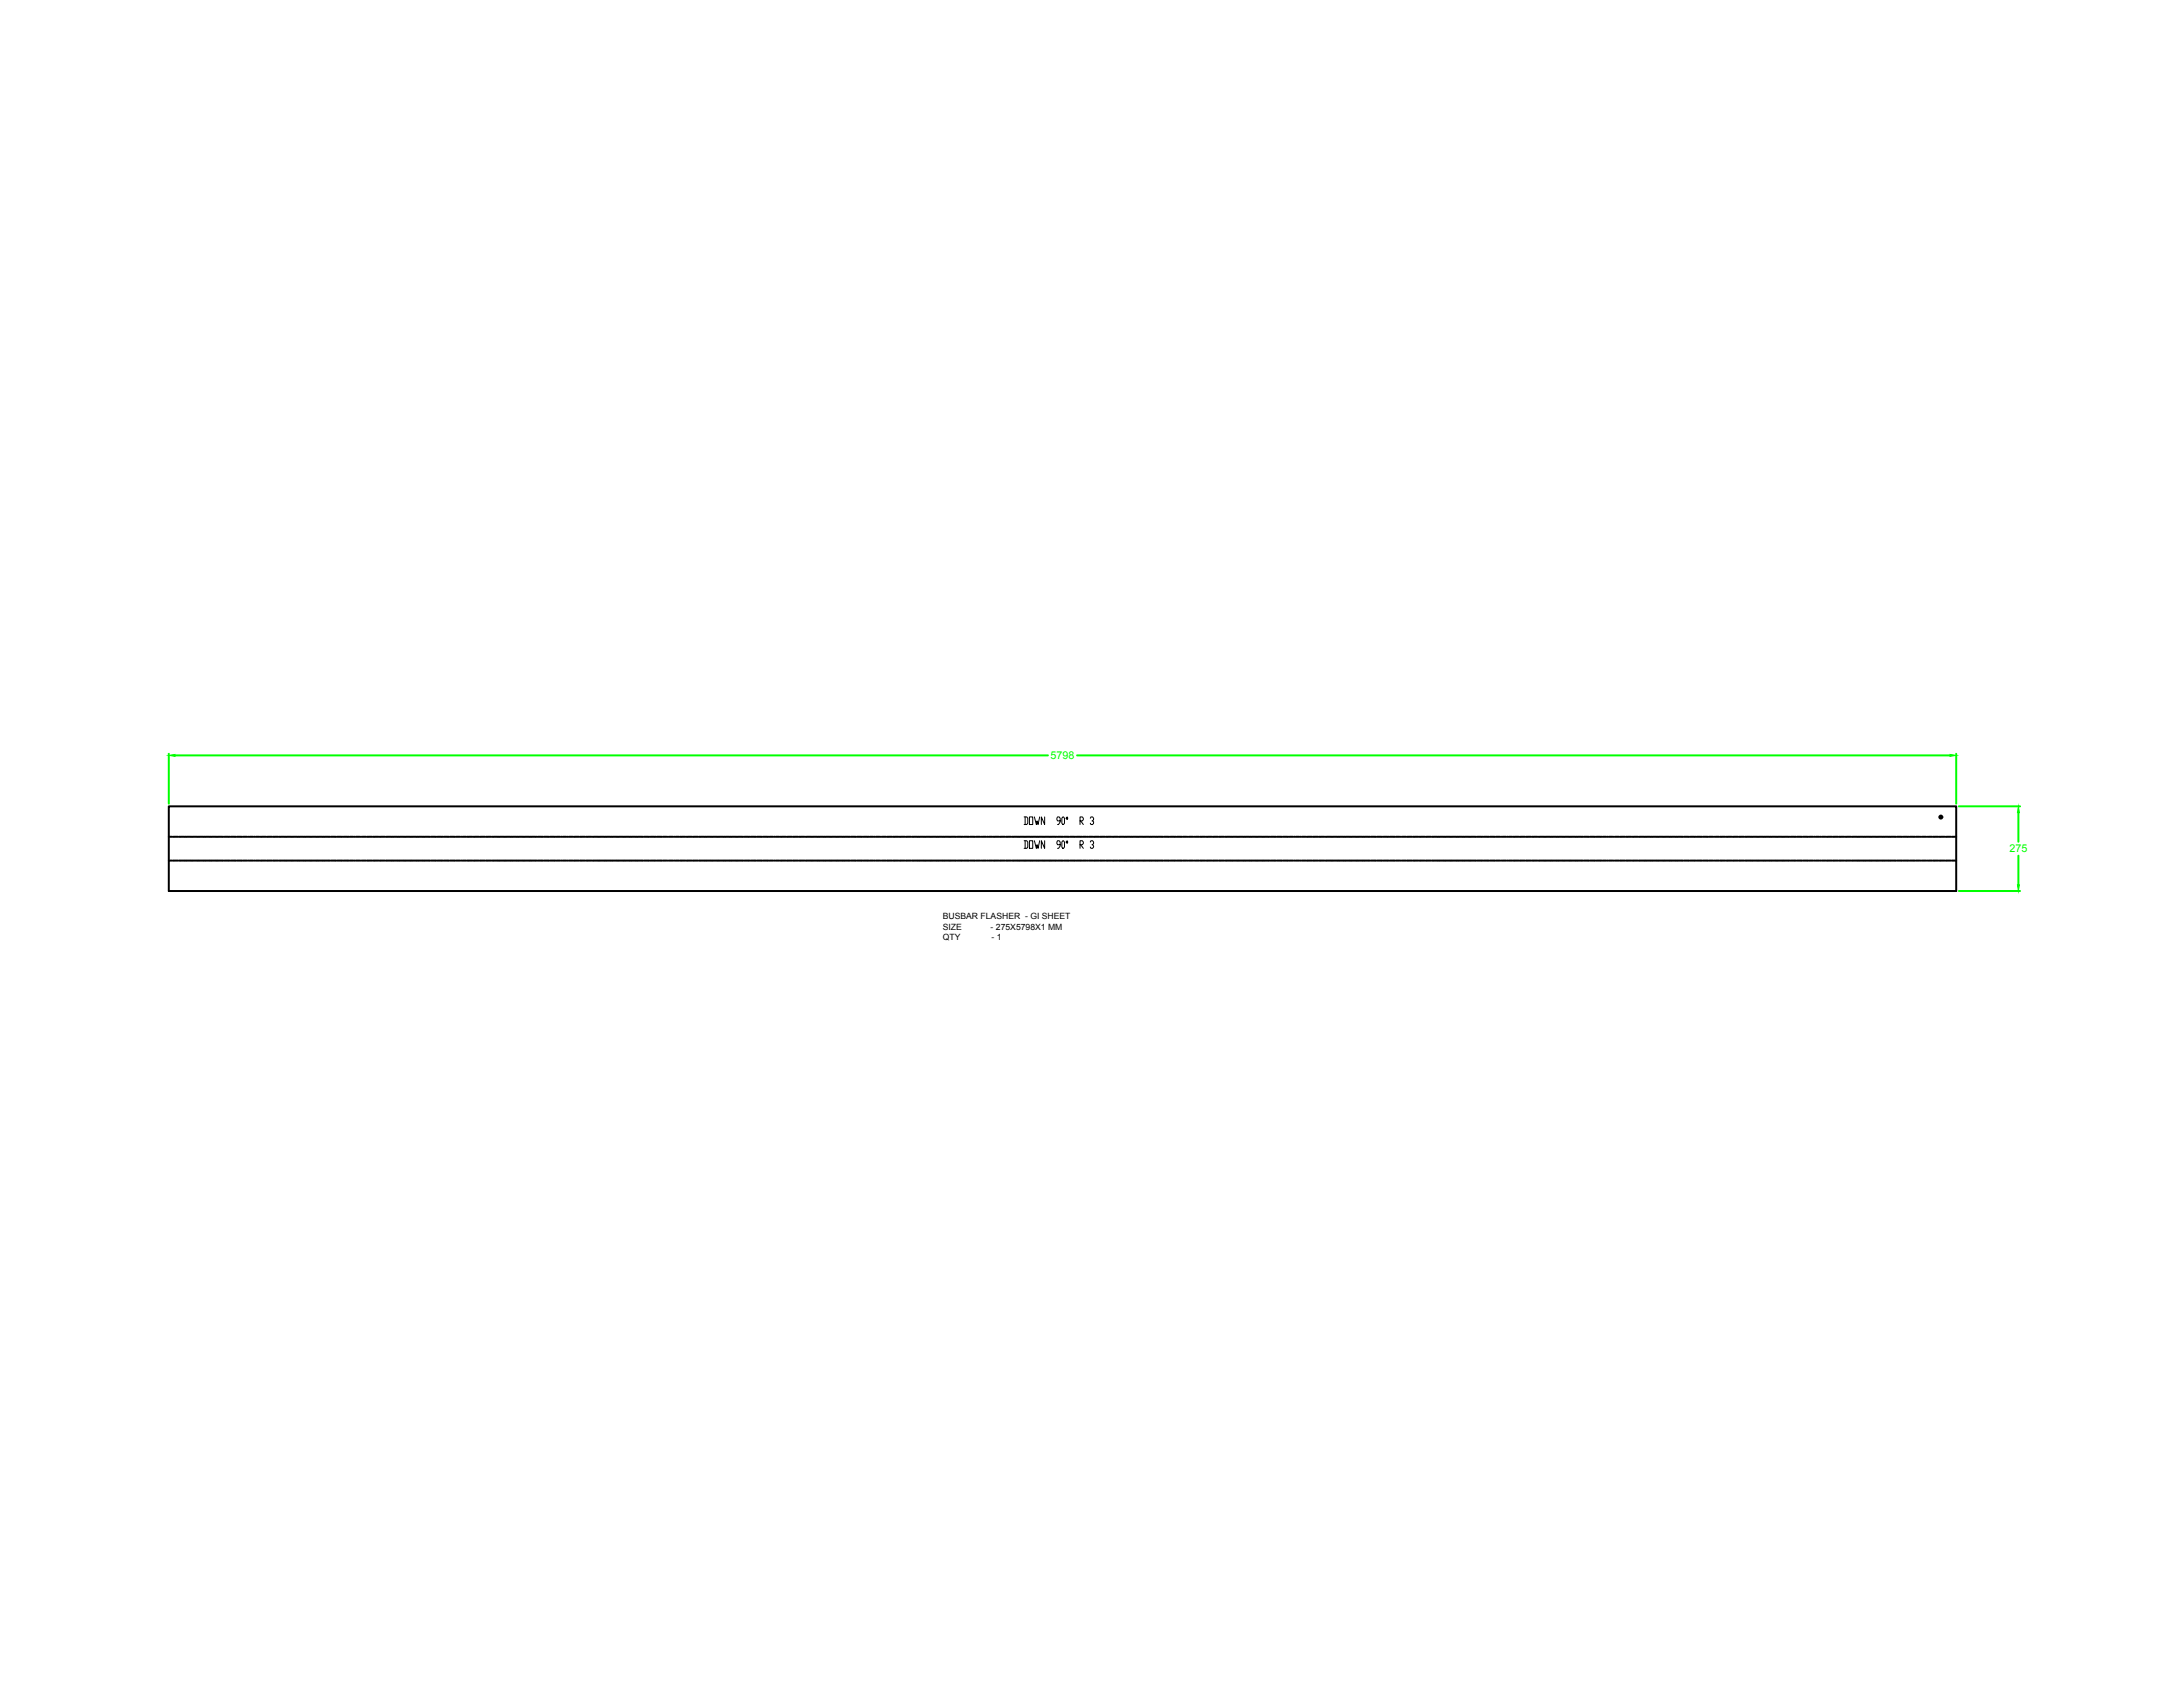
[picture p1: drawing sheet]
<svg xmlns="http://www.w3.org/2000/svg" width="279mm" height="216mm" viewBox="0 0 279 216" stroke-linecap="round" stroke-linejoin="round" font-family="sans-serif">
<defs><g id="words">
<g font-size="1.4" fill="#0f0">
<text x="134.5" y="97.2">5798</text>
<text x="257.2" y="109.1">275</text>
</g>
<g font-size="1.1">
<text x="120.7" y="117.7">BUSBAR FLASHER - GI SHEET</text>
<text x="120.7" y="119">SIZE</text>
<text x="126.8" y="119">- 275X5798X1 MM</text>
<text x="120.7" y="120.3">QTY</text>
<text x="126.9" y="120.3">- 1</text>
</g>
</g></defs>
<!-- layer: 0 -->
<g fill="none" stroke="#000" stroke-width=".25">
<path d="M21.6 103.2h228.8v10.8h-228.8zM21.6 110.1h.4M21.6 107.1h.4M22.1 110.1h.1M22.1 107.1h.1M22.3 110.1h.5M22.3 107.1h.5M22.9 110.1h.1M22.9 107.1h.1M23.1 110.1h.5M23.1 107.1h.5M23.7 110.1h.1"/>
<path d="M23.7 107.1h.1M23.9 110.1h.5M23.9 107.1h.5M24.5 110.1h.1M24.5 107.1h.1M24.7 110.1h.5M24.7 107.1h.5M25.3 110.1h.1M25.3 107.1h.1M25.5 110.1h.5M25.5 107.1h.5M26.1 110.1h.1"/>
<path d="M26.1 107.1h.1M26.3 110.1h.5M26.3 107.1h.5M26.9 110.1h.1M26.9 107.1h.1M27.1 110.1h.5M27.1 107.1h.5M27.7 110.1h.1M27.7 107.1h.1M27.9 110.1h.5M27.9 107.1h.5M28.5 110.1h.1"/>
<path d="M28.5 107.1h.1M28.7 110.1h.5M28.7 107.1h.5M29.3 110.1h.1M29.3 107.1h.1M29.5 110.1h.5M29.5 107.1h.5M30.1 110.1h.1M30.1 107.1h.1M30.3 110.1h.5M30.3 107.1h.5M30.9 110.1h.1"/>
<path d="M30.9 107.1h.1M31.1 110.1h.5M31.1 107.1h.5M31.7 110.1h.1M31.7 107.1h.1M31.9 110.1h.5M31.9 107.1h.5M32.5 110.1h.1M32.5 107.1h.1M32.7 110.1h.5M32.7 107.1h.5M33.3 110.1h.1"/>
<path d="M33.3 107.1h.1M33.5 110.1h.5M33.5 107.1h.5M34.1 110.1h.1M34.1 107.1h.1M34.3 110.1h.5M34.3 107.1h.5M34.9 110.1h.1M34.9 107.1h.1M35.1 110.1h.5M35.1 107.1h.5M35.7 110.1h.1"/>
<path d="M35.7 107.1h.1M35.9 110.1h.5M35.9 107.1h.5M36.5 110.1h.1M36.5 107.1h.1M36.7 110.1h.5M36.7 107.1h.5M37.3 110.1h.1M37.3 107.1h.1M37.5 110.1h.5M37.5 107.1h.5M38.1 110.1h.1"/>
<path d="M38.1 107.1h.1M38.3 110.1h.5M38.3 107.1h.5M38.9 110.1h.1M38.9 107.1h.1M39.1 110.1h.5M39.1 107.1h.5M39.7 110.1h.1M39.7 107.1h.1M39.9 110.1h.5M39.9 107.1h.5M40.5 110.1h.2"/>
<path d="M40.5 107.1h.2M40.7 110.1h.5M40.7 107.1h.5M41.3 110.1h.2M41.3 107.1h.2M41.5 110.1h.6M41.5 107.1h.6M42.1 110.1h.1M42.1 107.1h.1M42.3 110.1h.6M42.3 107.1h.6M42.9 110.1h.1"/>
<path d="M42.9 107.1h.1M43.2 110.1h.5M43.2 107.1h.5M43.7 110.1h.1M43.7 107.1h.1M44 110.1h.5M44 107.1h.5M44.5 110.1h.1M44.5 107.1h.1M44.8 110.1h.4M44.8 107.1h.4M45.4 110.1h.1"/>
<path d="M45.4 107.1h.1M45.6 110.1h.4M45.6 107.1h.4M46.2 110.1h.1M46.2 107.1h.1M46.4 110.1h.4M46.4 107.1h.4M47 110.1h.1M47 107.1h.1M47.1 110.1h.5M47.1 107.1h.5M47.8 110.1h.1"/>
<path d="M47.8 107.1h.1M47.9 110.1h.5M47.9 107.1h.5M48.6 110.1h.1M48.6 107.1h.1M48.7 110.1h.5M48.7 107.1h.5M49.4 110.1h.1M49.4 107.1h.1M49.5 110.1h.6M49.5 107.1h.6M50.1 110.1h.2"/>
<path d="M50.1 107.1h.2M50.3 110.1h.6M50.3 107.1h.6M50.9 110.1h.2M50.9 107.1h.2M51.2 110.1h.5M51.2 107.1h.5M51.7 110.1h.2M51.7 107.1h.2M52 110.1h.5M52 107.1h.5M52.5 110.1h.2"/>
<path d="M52.5 107.1h.2M52.8 110.1h.5M52.8 107.1h.5M53.4 110.1h.1M53.4 107.1h.1M53.6 110.1h.5M53.6 107.1h.5M54.2 110.1h.1M54.2 107.1h.1M54.4 110.1h.5M54.4 107.1h.5M55 110.1h.1"/>
<path d="M55 107.1h.1M55.2 110.1h.5M55.2 107.1h.5M55.8 110.1h.1M55.8 107.1h.1M56 110.1h.5M56 107.1h.5M56.6 110.1h.1M56.6 107.1h.1M56.8 110.1h.5M56.8 107.1h.5M57.4 110.1h.1"/>
<path d="M57.4 107.1h.1M57.6 110.1h.5M57.6 107.1h.5M58.2 110.1h.1M58.2 107.1h.1M58.4 110.1h.5M58.4 107.1h.5M59 110.1h.1M59 107.1h.1M59.2 110.1h.5M59.2 107.1h.5M59.8 110.1h.1"/>
<path d="M59.8 107.1h.1M60 110.1h.5M60 107.1h.5M60.6 110.1h.1M60.6 107.1h.1M60.8 110.1h.5M60.8 107.1h.5M61.4 110.1h.1M61.4 107.1h.1M61.6 110.1h.5M61.6 107.1h.5M62.2 110.1h.1"/>
<path d="M62.2 107.1h.1M62.4 110.1h.5M62.4 107.1h.5M63 110.1h.1M63 107.1h.1M63.2 110.1h.5M63.2 107.1h.5M63.8 110.1h.1M63.8 107.1h.1M64 110.1h.5M64 107.1h.5M64.6 110.1h.1"/>
<path d="M64.6 107.1h.1M64.8 110.1h.5M64.8 107.1h.5M65.4 110.1h.1M65.4 107.1h.1M65.6 110.1h.5M65.6 107.1h.5M66.2 110.1h.1M66.2 107.1h.1M66.4 110.1h.5M66.4 107.1h.5M67 110.1h.1"/>
<path d="M67 107.1h.1M67.2 110.1h.5M67.2 107.1h.5M67.8 110.1h.1M67.8 107.1h.1M68 110.1h.5M68 107.1h.5M68.6 110.1h.1M68.6 107.1h.1M68.8 110.1h.5M68.8 107.1h.5M69.4 110.1h.1"/>
<path d="M69.4 107.1h.1M69.6 110.1h.5M69.6 107.1h.5M70.2 110.1h.1M70.2 107.1h.1M70.4 110.1h.5M70.4 107.1h.5M71 110.1h.1M71 107.1h.1M71.2 110.1h.5M71.2 107.1h.5M71.8 110.1h.1"/>
<path d="M71.8 107.1h.1M72 110.1h.5M72 107.1h.5M72.6 110.1h.1M72.6 107.1h.1M72.8 110.1h.5M72.8 107.1h.5M73.4 110.1h.1M73.4 107.1h.1M73.6 110.1h.5M73.6 107.1h.5M74.2 110.1h.1"/>
<path d="M74.2 107.1h.1M74.4 110.1h.5M74.4 107.1h.5M75 110.1h.1M75 107.1h.1M75.2 110.1h.5M75.2 107.1h.5M75.8 110.1h.1M75.8 107.1h.1M76 110.1h.5M76 107.1h.5M76.6 110.1h.1"/>
<path d="M76.6 107.1h.1M76.8 110.1h.5M76.8 107.1h.5M77.4 110.1h.1M77.4 107.1h.1M77.6 110.1h.5M77.6 107.1h.5M78.2 110.1h.1M78.2 107.1h.1M78.4 110.1h.5M78.4 107.1h.5M79 110.1h.1"/>
<path d="M79 107.1h.1M79.2 110.1h.5M79.2 107.1h.5M79.8 110.1h.1M79.8 107.1h.1M80 110.1h.5M80 107.1h.5M80.6 110.1h.1M80.6 107.1h.1M80.8 110.1h.5M80.8 107.1h.5M81.4 110.1h.1"/>
<path d="M81.4 107.1h.1M81.6 110.1h.5M81.6 107.1h.5M82.2 110.1h.1M82.2 107.1h.1M82.4 110.1h.5M82.4 107.1h.5M83 110.1h.1M83 107.1h.1M83.2 110.1h.5M83.2 107.1h.5M83.8 110.1h.1"/>
<path d="M83.8 107.1h.1M84 110.1h.6M84 107.1h.6M84.6 110.1h.1M84.6 107.1h.1M84.9 110.1h.4M84.9 107.1h.4M85.4 110.1h.1M85.4 107.1h.1M85.7 110.1h.4M85.7 107.1h.4M86.2 110.1h.1"/>
<path d="M86.2 107.1h.1M86.5 110.1h.4M86.5 107.1h.4M87.1 110.1h.1M87.1 107.1h.1M87.2 110.1h.5M87.2 107.1h.5M87.9 110.1h.1M87.9 107.1h.1M88 110.1h.5M88 107.1h.5M88.7 110.1h.1"/>
<path d="M88.7 107.1h.1M88.8 110.1h.5M88.8 107.1h.5M89.5 110.1h.1M89.5 107.1h.1M89.6 110.1h.5M89.6 107.1h.5M90.2 110.1h.2M90.2 107.1h.2M90.4 110.1h.5M90.4 107.1h.5M91 110.1h.2"/>
<path d="M91 107.1h.2M91.2 110.1h.6M91.2 107.1h.6M91.8 110.1h.2M91.8 107.1h.2M92 110.1h.6M92 107.1h.6M92.6 110.1h.2M92.6 107.1h.2M92.9 110.1h.5M92.9 107.1h.5M93.4 110.1h.2"/>
<path d="M93.4 107.1h.2M93.7 110.1h.5M93.7 107.1h.5M94.2 110.1h.2M94.2 107.1h.2M94.5 110.1h.5M94.5 107.1h.5M95.1 110.1h.1M95.1 107.1h.1M95.3 110.1h.5M95.3 107.1h.5M95.9 110.1h.1"/>
<path d="M95.9 107.1h.1M96.1 110.1h.5M96.1 107.1h.5M96.7 110.1h.1M96.7 107.1h.1M96.9 110.1h.5M96.9 107.1h.5M97.5 110.1h.1M97.5 107.1h.1M97.7 110.1h.5M97.7 107.1h.5M98.3 110.1h.1"/>
<path d="M98.3 107.1h.1M98.5 110.1h.4M98.5 107.1h.4M99.1 110.1h.1M99.1 107.1h.1M99.3 110.1h.5M99.3 107.1h.5M99.9 110.1h.1M99.9 107.1h.1M100 110.1h.6M100 107.1h.6M100.7 110.1h.1"/>
<path d="M100.7 107.1h.1M100.9 110.1h.5M100.9 107.1h.5M101.5 110.1h.1M101.5 107.1h.1M101.7 110.1h.5M101.7 107.1h.5M102.3 110.1h.1M102.3 107.1h.1M102.5 110.1h.5M102.5 107.1h.5M103.1 110.1h.1"/>
<path d="M103.1 107.1h.1M103.3 110.1h.5M103.3 107.1h.5M103.9 110.1h.1M103.9 107.1h.1M104.1 110.1h.5M104.1 107.1h.5M104.7 110.1h.1M104.7 107.1h.1M104.9 110.1h.5M104.9 107.1h.5M105.5 110.1h.1"/>
<path d="M105.5 107.1h.1M105.7 110.1h.5M105.7 107.1h.5M106.3 110.1h.1M106.3 107.1h.1M106.5 110.1h.5M106.5 107.1h.5M107.1 110.1h.1M107.1 107.1h.1M107.3 110.1h.5M107.3 107.1h.5M107.9 110.1h.1"/>
<path d="M107.9 107.1h.1M108.1 110.1h.5M108.1 107.1h.5M108.7 110.1h.1M108.7 107.1h.1M108.9 110.1h.5M108.9 107.1h.5M109.5 110.1h.1M109.5 107.1h.1M109.7 110.1h.5M109.7 107.1h.5M110.3 110.1h.1"/>
<path d="M110.3 107.1h.1M110.5 110.1h.5M110.5 107.1h.5M111.1 110.1h.1M111.1 107.1h.1M111.3 110.1h.5M111.3 107.1h.5M111.9 110.1h.1M111.9 107.1h.1M112.1 110.1h.5M112.1 107.1h.5M112.7 110.1h.1"/>
<path d="M112.7 107.1h.1M112.9 110.1h.5M112.9 107.1h.5M113.5 110.1h.1M113.5 107.1h.1M113.7 110.1h.5M113.7 107.1h.5M114.3 110.1h.1M114.3 107.1h.1M114.5 110.1h.5M114.5 107.1h.5M115.1 110.1h.1"/>
<path d="M115.1 107.1h.1M115.3 110.1h.5M115.3 107.1h.5M115.9 110.1h.1M115.9 107.1h.1M116.1 110.1h.5M116.1 107.1h.5M116.7 110.1h.1M116.7 107.1h.1M116.9 110.1h.5M116.9 107.1h.5M117.5 110.1h.1"/>
<path d="M117.5 107.1h.1M117.7 110.1h.5M117.7 107.1h.5M118.3 110.1h.1M118.3 107.1h.1M118.5 110.1h.5M118.5 107.1h.5M119.1 110.1h.1M119.1 107.1h.1M119.3 110.1h.5M119.3 107.1h.5M119.9 110.1h.1"/>
<path d="M119.9 107.1h.1M120.1 110.1h.5M120.1 107.1h.5M120.7 110.1h.1M120.7 107.1h.1M120.9 110.1h.5M120.9 107.1h.5M121.5 110.1h.1M121.5 107.1h.1M121.7 110.1h.5M121.7 107.1h.5M122.3 110.1h.1"/>
<path d="M122.3 107.1h.1M122.5 110.1h.5M122.5 107.1h.5M123.1 110.1h.1M123.1 107.1h.1M123.3 110.1h.5M123.3 107.1h.5M123.9 110.1h.1M123.9 107.1h.1M124.1 110.1h.5M124.1 107.1h.5M124.7 110.1h.1"/>
<path d="M124.7 107.1h.1M124.9 110.1h.5M124.9 107.1h.5M125.5 110.1h.1M125.5 107.1h.1M125.7 110.1h.5M125.7 107.1h.5M126.3 110.1h.1M126.3 107.1h.1M126.5 110.1h.5M126.5 107.1h.5M127.1 110.1h.1"/>
<path d="M127.1 107.1h.1M127.3 110.1h.5M127.3 107.1h.5M127.9 110.1h.1M127.9 107.1h.1M128.1 110.1h.5M128.1 107.1h.5M128.7 110.1h.1M128.7 107.1h.1M128.9 110.1h.5M128.9 107.1h.5M129.6 110.1h.1"/>
<path d="M129.6 107.1h.1M129.7 110.1h.5M129.7 107.1h.5M130.3 110.1h.1M130.3 107.1h.1M130.5 110.1h.5M130.5 107.1h.5M131.1 110.1h.1M131.1 107.1h.1M131.3 110.1h.5M131.3 107.1h.5M131.9 110.1h.2"/>
<path d="M131.9 107.1h.2M132.1 110.1h.5M132.1 107.1h.5M132.7 110.1h.2M132.7 107.1h.2M132.9 110.1h.5M132.9 107.1h.5M133.5 110.1h.2M133.5 107.1h.2M133.7 110.1h.6M133.7 107.1h.6M134.3 110.1h.2"/>
<path d="M134.3 107.1h.2M134.5 110.1h.6M134.5 107.1h.6M135.1 110.1h.1M135.1 107.1h.1M135.4 110.1h.5M135.4 107.1h.5M135.9 110.1h.1M135.9 107.1h.1M136.2 110.1h.5M136.2 107.1h.5M136.8 110.1h.1"/>
<path d="M136.8 107.1h.1M137 110.1h.5M137 107.1h.5M137.6 110.1h.1M137.6 107.1h.1M137.8 110.1h.5M137.8 107.1h.5M138.4 110.1h.1M138.4 107.1h.1M138.6 110.1h.4M138.6 107.1h.4M139.2 110.1h.1"/>
<path d="M139.2 107.1h.1M139.4 110.1h.4M139.4 107.1h.4M140 110.1h.1M140 107.1h.1M140.1 110.1h.5M140.1 107.1h.5M140.8 110.1h.1M140.8 107.1h.1M140.9 110.1h.5M140.9 107.1h.5M141.6 110.1h.1"/>
<path d="M141.6 107.1h.1M141.7 110.1h.6M141.7 107.1h.6M142.4 110.1h.1M142.4 107.1h.1M142.6 110.1h.5M142.6 107.1h.5M143.2 110.1h.1M143.2 107.1h.1M143.4 110.1h.5M143.4 107.1h.5M143.9 110.1h.2"/>
<path d="M143.9 107.1h.2M144.2 110.1h.5M144.2 107.1h.5M144.8 110.1h.1M144.8 107.1h.1M145 110.1h.5M145 107.1h.5M145.6 110.1h.1M145.6 107.1h.1M145.8 110.1h.5M145.8 107.1h.5M146.4 110.1h.1"/>
<path d="M146.4 107.1h.1M146.6 110.1h.5M146.6 107.1h.5M147.2 110.1h.1M147.2 107.1h.1M147.4 110.1h.5M147.4 107.1h.5M148 110.1h.1M148 107.1h.1M148.2 110.1h.5M148.2 107.1h.5M148.8 110.1h.1"/>
<path d="M148.8 107.1h.1M149 110.1h.5M149 107.1h.5M149.6 110.1h.1M149.6 107.1h.1M149.8 110.1h.5M149.8 107.1h.5M150.4 110.1h.1M150.4 107.1h.1M150.6 110.1h.5M150.6 107.1h.5M151.2 110.1h.1"/>
<path d="M151.2 107.1h.1M151.4 110.1h.5M151.4 107.1h.5M152 110.1h.1M152 107.1h.1M152.2 110.1h.5M152.2 107.1h.5M152.8 110.1h.1M152.8 107.1h.1M153 110.1h.5M153 107.1h.5M153.6 110.1h.1"/>
<path d="M153.6 107.1h.1M153.8 110.1h.5M153.8 107.1h.5M154.4 110.1h.1M154.4 107.1h.1M154.6 110.1h.5M154.6 107.1h.5M155.2 110.1h.1M155.2 107.1h.1M155.4 110.1h.5M155.4 107.1h.5M156 110.1h.1"/>
<path d="M156 107.1h.1M156.2 110.1h.5M156.2 107.1h.5M156.8 110.1h.1M156.8 107.1h.1M157 110.1h.5M157 107.1h.5M157.6 110.1h.1M157.6 107.1h.1M157.8 110.1h.5M157.8 107.1h.5M158.4 110.1h.1"/>
<path d="M158.4 107.1h.1M158.6 110.1h.5M158.6 107.1h.5M159.2 110.1h.1M159.2 107.1h.1M159.4 110.1h.5M159.4 107.1h.5M160 110.1h.1M160 107.1h.1M160.2 110.1h.5M160.2 107.1h.5M160.8 110.1h.1"/>
<path d="M160.8 107.1h.1M161 110.1h.5M161 107.1h.5M161.6 110.1h.1M161.6 107.1h.1M161.8 110.1h.5M161.8 107.1h.5M162.4 110.1h.1M162.4 107.1h.1M162.6 110.1h.5M162.6 107.1h.5M163.2 110.1h.1"/>
<path d="M163.2 107.1h.1M163.4 110.1h.5M163.4 107.1h.5M164 110.1h.1M164 107.1h.1M164.2 110.1h.5M164.2 107.1h.5M164.8 110.1h.1M164.8 107.1h.1M165 110.1h.5M165 107.1h.5M165.6 110.1h.1"/>
<path d="M165.6 107.1h.1M165.8 110.1h.5M165.8 107.1h.5M166.4 110.1h.1M166.4 107.1h.1M166.6 110.1h.5M166.6 107.1h.5M167.2 110.1h.1M167.2 107.1h.1M167.4 110.1h.5M167.4 107.1h.5M168 110.1h.1"/>
<path d="M168 107.1h.1M168.2 110.1h.5M168.2 107.1h.5M168.8 110.1h.1M168.8 107.1h.1M169 110.1h.5M169 107.1h.5M169.6 110.1h.1M169.6 107.1h.1M169.8 110.1h.5M169.8 107.1h.5M170.4 110.1h.1"/>
<path d="M170.4 107.1h.1M170.6 110.1h.5M170.6 107.1h.5M171.2 110.1h.1M171.2 107.1h.1M171.4 110.1h.5M171.4 107.1h.5M172 110.1h.1M172 107.1h.1M172.2 110.1h.5M172.2 107.1h.5M172.8 110.1h.1"/>
<path d="M172.8 107.1h.1M173 110.1h.5M173 107.1h.5M173.6 110.1h.2M173.6 107.1h.2M173.8 110.1h.5M173.8 107.1h.5M174.4 110.1h.2M174.4 107.1h.2M174.6 110.1h.5M174.6 107.1h.5M175.2 110.1h.1"/>
<path d="M175.2 107.1h.1M175.4 110.1h.6M175.4 107.1h.6M176 110.1h.1M176 107.1h.1M176.2 110.1h.6M176.2 107.1h.6M176.8 110.1h.1M176.8 107.1h.1M177.1 110.1h.5M177.1 107.1h.5M177.6 110.1h.1"/>
<path d="M177.6 107.1h.1M177.9 110.1h.5M177.9 107.1h.5M178.4 110.1h.1M178.4 107.1h.1M178.7 110.1h.4M178.7 107.1h.4M179.3 110.1h.1M179.3 107.1h.1M179.5 110.1h.4M179.5 107.1h.4M180.1 110.1h.1"/>
<path d="M180.1 107.1h.1M180.2 110.1h.5M180.2 107.1h.5M180.9 110.1h.1M180.9 107.1h.1M181 110.1h.5M181 107.1h.5M181.7 110.1h.1M181.7 107.1h.1M181.8 110.1h.5M181.8 107.1h.5M182.5 110.1h.1"/>
<path d="M182.5 107.1h.1M182.6 110.1h.5M182.6 107.1h.5M183.3 110.1h.1M183.3 107.1h.1M183.4 110.1h.6M183.4 107.1h.6M184 110.1h.2M184 107.1h.2M184.2 110.1h.6M184.2 107.1h.6M184.8 110.1h.2"/>
<path d="M184.8 107.1h.2M185.1 110.1h.5M185.1 107.1h.5M185.6 110.1h.2M185.6 107.1h.2M185.9 110.1h.5M185.9 107.1h.5M186.5 110.1h.1M186.5 107.1h.1M186.7 110.1h.5M186.7 107.1h.5M187.3 110.1h.1"/>
<path d="M187.3 107.1h.1M187.5 110.1h.5M187.5 107.1h.5M188.1 110.1h.1M188.1 107.1h.1M188.3 110.1h.5M188.3 107.1h.5M188.9 110.1h.1M188.9 107.1h.1M189.1 110.1h.5M189.1 107.1h.5M189.7 110.1h.1"/>
<path d="M189.7 107.1h.1M189.9 110.1h.5M189.9 107.1h.5M190.5 110.1h.1M190.5 107.1h.1M190.7 110.1h.5M190.7 107.1h.5M191.3 110.1h.1M191.3 107.1h.1M191.5 110.1h.5M191.5 107.1h.5M192.1 110.1h.1"/>
<path d="M192.1 107.1h.1M192.3 110.1h.5M192.3 107.1h.5M192.9 110.1h.1M192.9 107.1h.1M193.1 110.1h.5M193.1 107.1h.5M193.7 110.1h.1M193.7 107.1h.1M193.9 110.1h.5M193.9 107.1h.5M194.5 110.1h.1"/>
<path d="M194.5 107.1h.1M194.7 110.1h.5M194.7 107.1h.5M195.3 110.1h.1M195.3 107.1h.1M195.5 110.1h.5M195.5 107.1h.5M196.1 110.1h.1M196.1 107.1h.1M196.3 110.1h.5M196.3 107.1h.5M196.9 110.1h.1"/>
<path d="M196.9 107.1h.1M197.1 110.1h.5M197.1 107.1h.5M197.7 110.1h.1M197.7 107.1h.1M197.9 110.1h.5M197.9 107.1h.5M198.5 110.1h.1M198.5 107.1h.1M198.7 110.1h.5M198.7 107.1h.5M199.3 110.1h.1"/>
<path d="M199.3 107.1h.1M199.5 110.1h.5M199.5 107.1h.5M200.1 110.1h.1M200.1 107.1h.1M200.3 110.1h.5M200.3 107.1h.5M200.9 110.1h.1M200.9 107.1h.1M201.1 110.1h.5M201.1 107.1h.5M201.7 110.1h.1"/>
<path d="M201.7 107.1h.1M201.9 110.1h.5M201.9 107.1h.5M202.5 110.1h.1M202.5 107.1h.1M202.7 110.1h.5M202.7 107.1h.5M203.3 110.1h.1M203.3 107.1h.1M203.5 110.1h.5M203.5 107.1h.5M204.1 110.1h.1"/>
<path d="M204.1 107.1h.1M204.3 110.1h.5M204.3 107.1h.5M204.9 110.1h.1M204.9 107.1h.1M205.1 110.1h.5M205.1 107.1h.5M205.7 110.1h.1M205.7 107.1h.1M205.9 110.1h.5M205.9 107.1h.5M206.5 110.1h.1"/>
<path d="M206.5 107.1h.1M206.7 110.1h.5M206.7 107.1h.5M207.3 110.1h.1M207.3 107.1h.1M207.5 110.1h.5M207.5 107.1h.5M208.1 110.1h.1M208.1 107.1h.1M208.3 110.1h.5M208.3 107.1h.5M208.9 110.1h.1"/>
<path d="M208.9 107.1h.1M209.1 110.1h.5M209.1 107.1h.5M209.7 110.1h.1M209.7 107.1h.1M209.9 110.1h.5M209.9 107.1h.5M210.5 110.1h.1M210.5 107.1h.1M210.7 110.1h.5M210.7 107.1h.5M211.3 110.1h.1"/>
<path d="M211.3 107.1h.1M211.5 110.1h.5M211.5 107.1h.5M212.1 110.1h.1M212.1 107.1h.1M212.3 110.1h.5M212.3 107.1h.5M212.9 110.1h.1M212.9 107.1h.1M213.1 110.1h.5M213.1 107.1h.5M213.7 110.1h.1"/>
<path d="M213.7 107.1h.1M213.9 110.1h.5M213.9 107.1h.5M214.5 110.1h.1M214.5 107.1h.1M214.7 110.1h.5M214.7 107.1h.5M215.3 110.1h.1M215.3 107.1h.1M215.5 110.1h.5M215.5 107.1h.5M216.1 110.1h.1"/>
<path d="M216.1 107.1h.1M216.3 110.1h.5M216.3 107.1h.5M216.9 110.1h.1M216.9 107.1h.1M217.1 110.1h.5M217.1 107.1h.5M217.7 110.1h.1M217.7 107.1h.1M217.9 110.1h.6M217.9 107.1h.6M218.5 110.1h.1"/>
<path d="M218.5 107.1h.1M218.8 110.1h.4M218.8 107.1h.4M219.3 110.1h.1M219.3 107.1h.1M219.6 110.1h.4M219.6 107.1h.4M220.1 110.1h.1M220.1 107.1h.1M220.3 110.1h.5M220.3 107.1h.5M221 110.1h.1"/>
<path d="M221 107.1h.1M221.1 110.1h.5M221.1 107.1h.5M221.8 110.1h.1M221.8 107.1h.1M221.9 110.1h.5M221.9 107.1h.5M222.6 110.1h.1M222.6 107.1h.1M222.7 110.1h.5M222.7 107.1h.5M223.4 110.1h.1"/>
<path d="M223.4 107.1h.1M223.5 110.1h.5M223.5 107.1h.5M224.1 110.1h.2M224.1 107.1h.2M224.3 110.1h.5M224.3 107.1h.5M224.9 110.1h.2M224.9 107.1h.2M225.1 110.1h.6M225.1 107.1h.6M225.7 110.1h.2"/>
<path d="M225.7 107.1h.2M225.9 110.1h.6M225.9 107.1h.6M226.5 110.1h.2M226.5 107.1h.2M226.8 110.1h.5M226.8 107.1h.5M227.3 110.1h.2M227.3 107.1h.2M227.6 110.1h.5M227.6 107.1h.5M228.1 110.1h.2"/>
<path d="M228.1 107.1h.2M228.4 110.1h.5M228.4 107.1h.5M229 110.1h.1M229 107.1h.1M229.2 110.1h.5M229.2 107.1h.5M229.8 110.1h.1M229.8 107.1h.1M230 110.1h.5M230 107.1h.5M230.6 110.1h.1"/>
<path d="M230.6 107.1h.1M230.8 110.1h.5M230.8 107.1h.5M231.4 110.1h.1M231.4 107.1h.1M231.6 110.1h.4M231.6 107.1h.4M232.2 110.1h.1M232.2 107.1h.1M232.4 110.1h.4M232.4 107.1h.4M233 110.1h.1"/>
<path d="M233 107.1h.1M233.2 110.1h.5M233.2 107.1h.5M233.8 110.1h.1M233.8 107.1h.1M233.9 110.1h.6M233.9 107.1h.6M234.6 110.1h.1M234.6 107.1h.1M234.8 110.1h.5M234.8 107.1h.5M235.4 110.1h.1"/>
<path d="M235.4 107.1h.1M235.6 110.1h.5M235.6 107.1h.5M236.2 110.1h.1M236.2 107.1h.1M236.4 110.1h.5M236.4 107.1h.5M237 110.1h.1M237 107.1h.1M237.2 110.1h.5M237.2 107.1h.5M237.8 110.1h.1"/>
<path d="M237.8 107.1h.1M238 110.1h.5M238 107.1h.5M238.6 110.1h.1M238.6 107.1h.1M238.8 110.1h.5M238.8 107.1h.5M239.4 110.1h.1M239.4 107.1h.1M239.6 110.1h.5M239.6 107.1h.5M240.2 110.1h.1"/>
<path d="M240.2 107.1h.1M240.4 110.1h.5M240.4 107.1h.5M241 110.1h.1M241 107.1h.1M241.2 110.1h.5M241.2 107.1h.5M241.8 110.1h.1M241.8 107.1h.1M242 110.1h.5M242 107.1h.5M242.6 110.1h.1"/>
<path d="M242.6 107.1h.1M242.8 110.1h.5M242.8 107.1h.5M243.4 110.1h.1M243.4 107.1h.1M243.6 110.1h.5M243.6 107.1h.5M244.2 110.1h.1M244.2 107.1h.1M244.4 110.1h.5M244.4 107.1h.5M245 110.1h.1"/>
<path d="M245 107.1h.1M245.2 110.1h.5M245.2 107.1h.5M245.8 110.1h.1M245.8 107.1h.1M246 110.1h.5M246 107.1h.5M246.6 110.1h.1M246.6 107.1h.1M246.8 110.1h.5M246.8 107.1h.5M247.4 110.1h.1"/>
<path d="M247.4 107.1h.1M247.6 110.1h.5M247.6 107.1h.5M248.2 110.1h.1M248.2 107.1h.1M248.4 110.1h.5M248.4 107.1h.5M249 110.1h.1M249 107.1h.1M249.2 110.1h.5M249.2 107.1h.5M249.8 110.1h.1"/>
<path d="M249.8 107.1h.1M250 110.1h.4M250 107.1h.4"/>
<circle cx="248.4" cy="104.6" r=".19"/>
</g>
<g fill="none" stroke="#000" stroke-width=".13">
<path d="M131.1 107.6h.3l.1 .2v.6l-.1 .2h-.3M131.1 104.5h.3l.1 .2v.7l-.1 .1h-.3M131.2 104.5v1M131.2 107.6v1M131.8 107.6h.4v1h-.4zM131.8 104.5h.4v1h-.4zM132.4 107.6l.2 1 .1-.5 .2 .5 .2-1M132.4 104.5l.2 1 .1-.4 .2 .4 .2-1M133.7 107.6v1l-.4-1v1M133.7 104.5v1l-.4-1v1M135.7 108.1h-.3l-.1-.2 .1-.3h.2l.1 .2v.5l-.2 .3h-.1M135.7 105.1h-.3l-.1-.2 .1-.4h.2l.1 .2v.5l-.2 .3h-.1"/>
<path d="M136 107.6l.2 .2v.6l-.1 .2-.2-.2v-.6zM136 104.5l.2 .2v.7l-.1 .1-.2-.1v-.7zM136.6 107.6l.1 .2-.1 .1-.1-.1zM136.6 104.5l.1 .2-.1 .2-.1-.2zM138.2 108.1h.3l.2-.2-.2-.3h-.3v1M138.2 105.1h.3l.2-.2-.2-.4h-.3v1M138.3 108.1l.4 .5M138.3 105.1l.4 .4M139.5 107.8l.1-.2h.2l.2 .2v.1l-.2 .2M139.5 104.7l.1-.2h.2l.2 .2v.2l-.2 .2M139.8 108.1l.2 .2-.2 .3h-.2l-.1-.2M139.8 105.1l.2 .1-.2 .3h-.2l-.1-.1"/>
</g>
<path d="M248.4 104.6h.1M248.4 104.5v.1M248.4 104.5h.1" fill="none" stroke="#000" stroke-width=".17"/>
<path d="M21.6 96.5v6.4M22.4 96.7h111.7M137.9 96.7h111.7M250.4 96.5v6.4M250.7 114h7.8M250.7 103.2h7.8M258.3 104v3.7M258.3 109.5v3.7" fill="none" stroke="#0f0" stroke-width=".25"/>
<g fill="#0f0" stroke="#0f0" stroke-width=".13">
<path d="M21.6 96.7l.8-.2v.3z"/>
<path d="M249.6 96.5l.8 .2-.8 .1z"/>
<path d="M258.2 113.2h.3l-.2 .8z"/>
<path d="M258.3 103.2l.2 .8h-.3z"/>
</g>
<use href="#words"/>
</svg>
